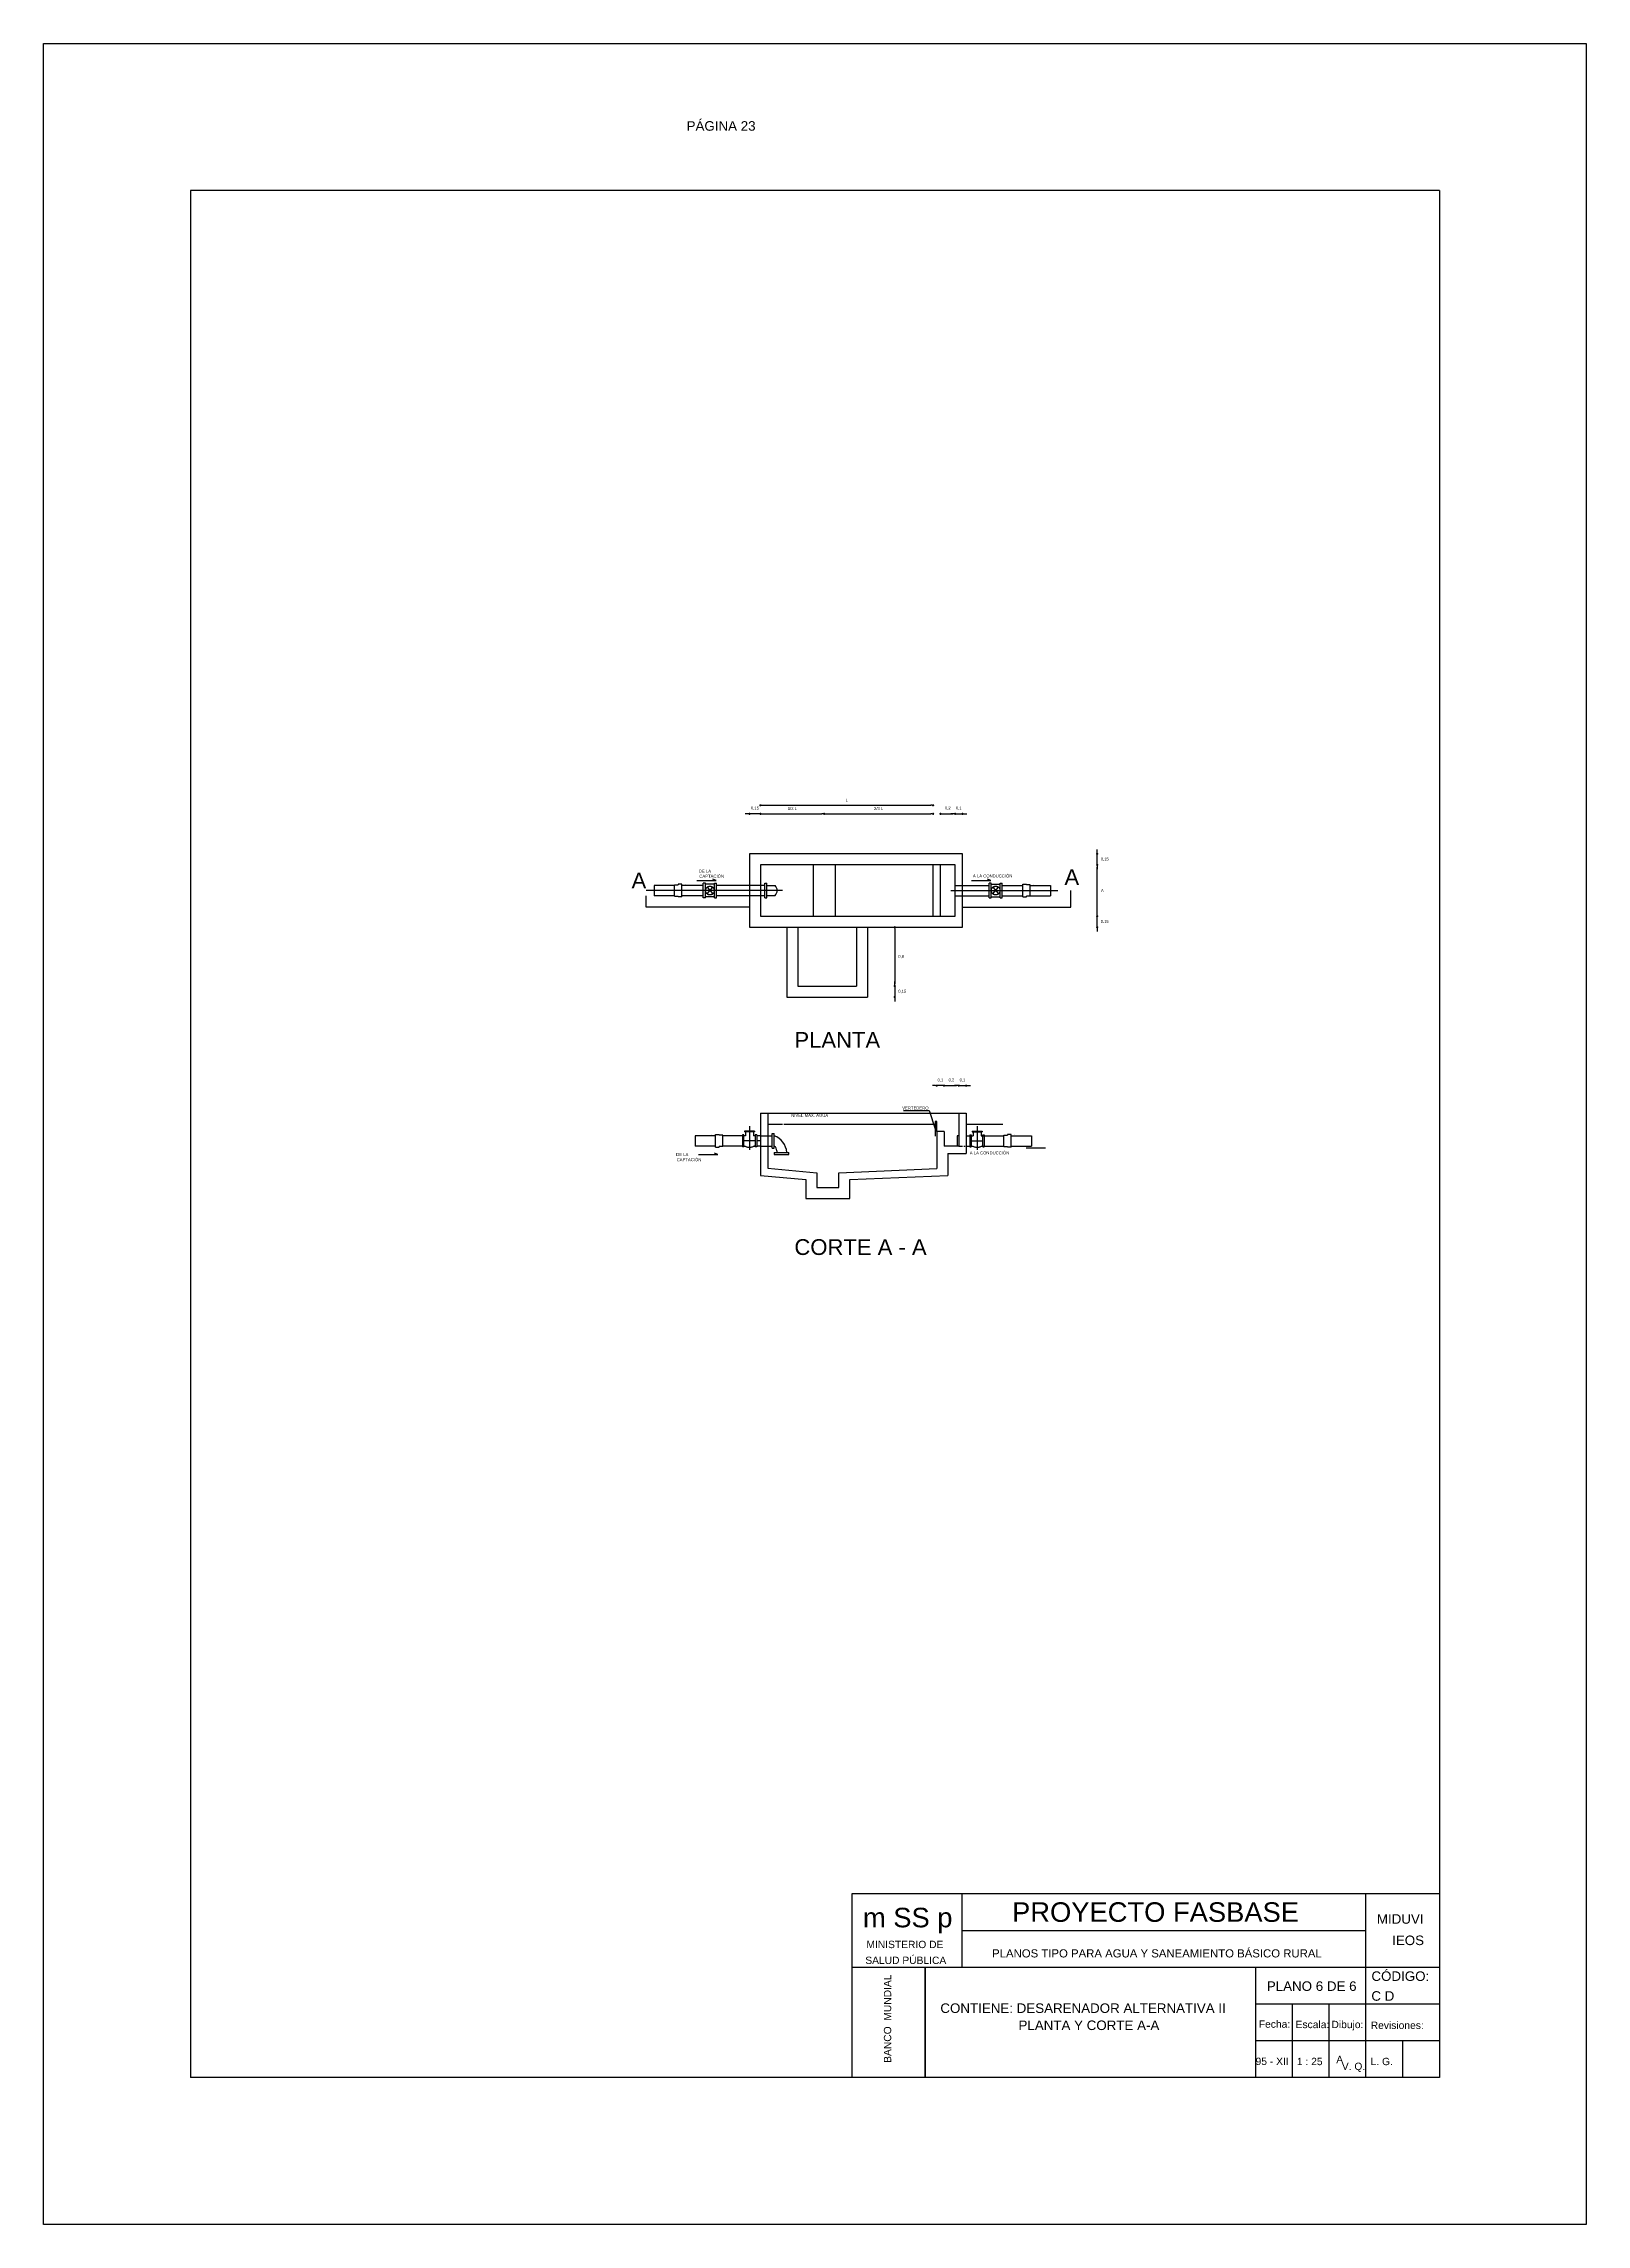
# Model space of a CAD drawing. Header units: metres. Extents: x 2029 to 4131, y 3282 to 4383.
# Drawn here: x 2538.73 to 2559.73, y 4353.27 to 4382.97 of the extents above; entities that cross this region are included whole.
import ezdxf
from ezdxf.enums import TextEntityAlignment as Align

# ---------------------------------------------------------------- set-up
doc = ezdxf.new("R2010")
doc.units = ezdxf.units.M
doc.linetypes.add('ACAD_ISO02W100', pattern=[15, 12, -3])
doc.layers.add('Cotas', color=7, linetype='Continuous')
doc.layers.add('Dibujo', color=7, linetype='Continuous')
doc.styles.add('Annotative', font='arial.ttf')
doc.styles.get("Standard").update_dxf_attribs({"font": 'arial.ttf'})
doc.dimstyles.new('Vero', dxfattribs={"dimtxt": 0.04, "dimasz": 0.03, "dimexe": 1.25, "dimexo": 0.625, "dimgap": 0.05, "dimtad": 2, "dimtih": 1, "dimtoh": 1, "dimtxsty": 'Standard', "dimblk": 'DOT', "dimcen": 0, "dimse1": 1, "dimse2": 1, "dimadec": 0, "dimazin": 0, "dimtfac": 1, "dimtix": 1, "dimtmove": 0, "dimatfit": 2, "dimfxl": 1, "dimarcsym": 2})

msp = doc.modelspace()

# ---------------------------------------------------------------- texts
at = {"layer": 'Dibujo', "linetype": 'ACAD_ISO02W100'}
for s, height, p in [('A', 0.215, (2546.733, 4371.46)), ('DE LA ', 0.0412, (2547.649, 4371.676)), ('CAPTACIÓN', 0.0412, (2547.656, 4371.606)), ('A LA CONDUCCIÓN', 0.04121, (2551.38, 4371.609)), ('A', 0.215, (2552.626, 4371.506)), ('PLANTA', 0.2148, (2548.95, 4369.289)), ('NIVEL MAX. AGUA', 0.04121, (2548.907, 4368.349)), ('VERTEDERO', 0.0412, (2550.418, 4368.449)), ('DE LA ', 0.0412, (2547.34, 4367.815)), ('CAPTACIÓN', 0.0412, (2547.347, 4367.745)), ('A LA CONDUCCIÓN', 0.04121, (2551.337, 4367.837)), ('CORTE A - A', 0.21478, (2548.95, 4366.468))]:
    msp.add_text(s, height=height, dxfattribs=at).set_placement(p)
at = {"layer": 'Dibujo', "color": 0, "linetype": 'ByBlock'}
for s, height, p in [('PROYECTO FASBASE', 0.26624, (2551.913, 4357.386)), ('m SS p', 0.2662, (2549.883, 4357.311)), ('PLANOS TIPO PARA AGUA Y SANEAMIENTO BÁSICO RURAL', 0.11076, (2551.641, 4356.901))]:
    msp.add_text(s, height=height, dxfattribs=at).set_placement(p)
at = {"layer": 'Dibujo', "color": 0, "linetype": 'ByBlock', "style": 'Annotative'}
for s, p in [('MIDUVI', (2556.879, 4357.36)), ('IEOS', (2557.087, 4357.069)), ('CÓDIGO:', (2556.805, 4356.581)), ('PLANO 6 DE 6', (2555.381, 4356.445)), ('C D', (2556.804, 4356.311)), ('CONTIENE: DESARENADOR ALTERNATIVA II', (2550.937, 4356.145))]:
    msp.add_text(s, height=0.13, dxfattribs=at).set_placement(p)
at = {"layer": 'Dibujo', "color": 0, "linetype": 'ByBlock'}
for s, p in [('MINISTERIO DE', (2550.454, 4357.028)), ('SALUD PÚBLICA', (2550.466, 4356.812)), ('Fecha:', (2555.485, 4355.943)), ('Escala:', (2556.002, 4355.938)), ('Dibujo:', (2556.478, 4355.938)), ('Revisiones:', (2557.156, 4355.927)), ('95 - XII', (2555.453, 4355.436)), ('1 : 25', (2555.965, 4355.434)), ('A', (2556.373, 4355.461)), ('L. G. ', (2556.965, 4355.434)), ('V. Q.', (2556.561, 4355.368))]:
    msp.add_text(s, height=0.1, dxfattribs=at).set_placement(p, align=Align.CENTER)
msp.add_text('BANCO  MUNDIAL', height=0.1, rotation=90, dxfattribs=at).set_placement((2550.268, 4356.067), align=Align.CENTER)
at = {"layer": 'Dibujo', "color": 0, "linetype": 'ByBlock', "char_height": 0.13, "attachment_point": 1}
for s, insert, width in [('PÁGINA 23', (2547.483, 4381.909), 2.90393), (' PLANTA Y CORTE A-A', (2551.95, 4356.042), 2.74501)]:
    msp.add_mtext(s, dxfattribs=dict(at, insert=insert, width=width))

# ---------------------------------------------------------------- blocks, each defined once
blk = doc.blocks.new('_Dot')
at = {"color": 0, "linetype": 'ByBlock', "lineweight": -2}
blk.add_line((-0.5, 0), (-1, 0), dxfattribs=at)
at = {"color": 0, "linetype": 'ByBlock', "const_width": 0.5}
blk.add_lwpolyline([(-0.25, 0, 1), (0.25, 0, 1)], format="xyb", close=True, dxfattribs=at)
blk = doc.blocks.new('*D183')
at = {"layer": 'Cotas', "color": 0, "linetype": 'ACAD_ISO02W100', "lineweight": -2, "transparency": 16777216}
for p, q in [((2548.308, 4372.476), (2548.278, 4372.476)), ((2548.488, 4372.476), (2548.338, 4372.476)), ((2548.518, 4372.476), (2548.548, 4372.476))]:
    blk.add_line(p, q, dxfattribs=at)
at = {"layer": 'Defpoints', "color": 0, "linetype": 'ACAD_ISO02W100', "transparency": 16777216}
for p in [(2548.338, 4372.476), (2548.338, 4371.931), (2548.488, 4371.781)]:
    blk.add_point(p, dxfattribs=at)
at = {"layer": 'Cotas', "color": 0, "linetype": 'ACAD_ISO02W100', "lineweight": -2, "transparency": 16777216, "xscale": 0.03, "yscale": 0.03, "zscale": 0.03}
blk.add_blockref('_Dot', (2548.338, 4372.476), dxfattribs=at)
at = {"layer": 'Cotas', "color": 0, "linetype": 'ACAD_ISO02W100', "lineweight": -2, "transparency": 16777216, "xscale": 0.03, "yscale": 0.03, "zscale": 0.03, "rotation": 180}
blk.add_blockref('_Dot', (2548.488, 4372.476), dxfattribs=at)
at = {"layer": 'Cotas', "color": 0, "linetype": 'ACAD_ISO02W100', "transparency": 16777216, "insert": (2548.413, 4372.551), "char_height": 0.04, "attachment_point": 5}
blk.add_mtext('0,15', dxfattribs=at)
blk = doc.blocks.new('*D184')
at = {"layer": 'Cotas', "color": 0, "lineweight": -2, "transparency": 16777216}
blk.add_line((2550.316, 4370.901), (2550.316, 4370.161), dxfattribs=at)
at = {"layer": 'Defpoints', "color": 0, "transparency": 16777216}
for p in [(2549.947, 4370.931), (2549.797, 4370.131), (2550.316, 4370.131)]:
    blk.add_point(p, dxfattribs=at)
at = {"layer": 'Cotas', "color": 0, "lineweight": -2, "transparency": 16777216, "xscale": 0.03, "yscale": 0.03, "zscale": 0.03}
for p, rotation in [((2550.316, 4370.931), 90), ((2550.316, 4370.131), 270)]:
    blk.add_blockref('_Dot', p, dxfattribs=dict(at, rotation=rotation))
at = {"layer": 'Cotas', "color": 0, "transparency": 16777216, "insert": (2550.402, 4370.531), "char_height": 0.04, "attachment_point": 5}
blk.add_mtext('0,8', dxfattribs=at)
blk = doc.blocks.new('*D185')
at = {"layer": 'Cotas', "color": 0, "lineweight": -2, "transparency": 16777216}
for p, q in [((2550.316, 4370.161), (2550.316, 4370.191)), ((2550.316, 4370.131), (2550.316, 4369.981)), ((2550.316, 4369.951), (2550.316, 4369.921))]:
    blk.add_line(p, q, dxfattribs=at)
at = {"layer": 'Defpoints', "color": 0, "transparency": 16777216}
for p in [(2549.797, 4370.131), (2549.797, 4369.981), (2550.316, 4369.981)]:
    blk.add_point(p, dxfattribs=at)
at = {"layer": 'Cotas', "color": 0, "lineweight": -2, "transparency": 16777216, "xscale": 0.03, "yscale": 0.03, "zscale": 0.03}
for p, rotation in [((2550.316, 4370.131), 270), ((2550.316, 4369.981), 90)]:
    blk.add_blockref('_Dot', p, dxfattribs=dict(at, rotation=rotation))
at = {"layer": 'Cotas', "color": 0, "transparency": 16777216, "insert": (2550.418, 4370.056), "char_height": 0.04, "attachment_point": 5}
blk.add_mtext('0,15', dxfattribs=at)
blk = doc.blocks.new('*D186')
at = {"layer": 'Cotas', "color": 0, "lineweight": -2, "transparency": 16777216}
blk.add_line((2548.518, 4372.476), (2549.325, 4372.476), dxfattribs=at)
at = {"layer": 'Defpoints', "color": 0, "transparency": 16777216}
for p in [(2549.355, 4372.476), (2548.488, 4371.781), (2549.355, 4371.781)]:
    blk.add_point(p, dxfattribs=at)
at = {"layer": 'Cotas', "color": 0, "lineweight": -2, "transparency": 16777216, "xscale": 0.03, "yscale": 0.03, "zscale": 0.03, "rotation": 180}
blk.add_blockref('_Dot', (2548.488, 4372.476), dxfattribs=at)
at = {"layer": 'Cotas', "color": 0, "lineweight": -2, "transparency": 16777216, "xscale": 0.03, "yscale": 0.03, "zscale": 0.03}
blk.add_blockref('_Dot', (2549.355, 4372.476), dxfattribs=at)
at = {"layer": 'Cotas', "color": 0, "transparency": 16777216, "insert": (2548.922, 4372.547), "char_height": 0.04, "attachment_point": 5}
blk.add_mtext('1/3 L', dxfattribs=at)
blk = doc.blocks.new('*D187')
at = {"layer": 'Cotas', "color": 0, "lineweight": -2, "transparency": 16777216}
blk.add_line((2549.385, 4372.476), (2550.808, 4372.476), dxfattribs=at)
at = {"layer": 'Defpoints', "color": 0, "transparency": 16777216}
for p in [(2550.838, 4372.476), (2549.355, 4371.771), (2550.838, 4371.781)]:
    blk.add_point(p, dxfattribs=at)
at = {"layer": 'Cotas', "color": 0, "lineweight": -2, "transparency": 16777216, "xscale": 0.03, "yscale": 0.03, "zscale": 0.03, "rotation": 180}
blk.add_blockref('_Dot', (2549.355, 4372.476), dxfattribs=at)
at = {"layer": 'Cotas', "color": 0, "lineweight": -2, "transparency": 16777216, "xscale": 0.03, "yscale": 0.03, "zscale": 0.03}
blk.add_blockref('_Dot', (2550.838, 4372.476), dxfattribs=at)
at = {"layer": 'Cotas', "color": 0, "transparency": 16777216, "insert": (2550.097, 4372.547), "char_height": 0.04, "attachment_point": 5}
blk.add_mtext('2/3 L', dxfattribs=at)
blk = doc.blocks.new('*D188')
at = {"layer": 'Cotas', "color": 0, "lineweight": -2, "transparency": 16777216}
blk.add_line((2550.968, 4372.476), (2551.108, 4372.476), dxfattribs=at)
at = {"layer": 'Defpoints', "color": 0, "transparency": 16777216}
for p in [(2551.138, 4372.476), (2550.938, 4371.781), (2551.138, 4371.781)]:
    blk.add_point(p, dxfattribs=at)
at = {"layer": 'Cotas', "color": 0, "lineweight": -2, "transparency": 16777216, "xscale": 0.03, "yscale": 0.03, "zscale": 0.03, "rotation": 180}
blk.add_blockref('_Dot', (2550.938, 4372.476), dxfattribs=at)
at = {"layer": 'Cotas', "color": 0, "lineweight": -2, "transparency": 16777216, "xscale": 0.03, "yscale": 0.03, "zscale": 0.03}
blk.add_blockref('_Dot', (2551.138, 4372.476), dxfattribs=at)
at = {"layer": 'Cotas', "color": 0, "transparency": 16777216, "insert": (2551.038, 4372.551), "char_height": 0.04, "attachment_point": 5}
blk.add_mtext('0,2', dxfattribs=at)
blk = doc.blocks.new('*D189')
at = {"layer": 'Cotas', "color": 0, "lineweight": -2, "transparency": 16777216}
for p, q in [((2551.108, 4372.476), (2551.078, 4372.476)), ((2551.138, 4372.476), (2551.238, 4372.476)), ((2551.268, 4372.476), (2551.298, 4372.476))]:
    blk.add_line(p, q, dxfattribs=at)
at = {"layer": 'Defpoints', "color": 0, "transparency": 16777216}
for p in [(2551.238, 4372.476), (2551.138, 4371.781), (2551.238, 4371.781)]:
    blk.add_point(p, dxfattribs=at)
at = {"layer": 'Cotas', "color": 0, "lineweight": -2, "transparency": 16777216, "xscale": 0.03, "yscale": 0.03, "zscale": 0.03}
blk.add_blockref('_Dot', (2551.138, 4372.476), dxfattribs=at)
at = {"layer": 'Cotas', "color": 0, "lineweight": -2, "transparency": 16777216, "xscale": 0.03, "yscale": 0.03, "zscale": 0.03, "rotation": 180}
blk.add_blockref('_Dot', (2551.238, 4372.476), dxfattribs=at)
at = {"layer": 'Cotas', "color": 0, "transparency": 16777216, "insert": (2551.188, 4372.551), "char_height": 0.04, "attachment_point": 5}
blk.add_mtext('0,1', dxfattribs=at)
blk = doc.blocks.new('*D190')
at = {"layer": 'Cotas', "color": 0, "lineweight": -2, "transparency": 16777216}
blk.add_line((2548.518, 4372.592), (2550.808, 4372.592), dxfattribs=at)
at = {"layer": 'Defpoints', "color": 0, "transparency": 16777216}
for p in [(2550.838, 4372.592), (2548.488, 4371.781), (2550.838, 4371.781)]:
    blk.add_point(p, dxfattribs=at)
at = {"layer": 'Cotas', "color": 0, "lineweight": -2, "transparency": 16777216, "xscale": 0.03, "yscale": 0.03, "zscale": 0.03, "rotation": 180}
blk.add_blockref('_Dot', (2548.488, 4372.592), dxfattribs=at)
at = {"layer": 'Cotas', "color": 0, "lineweight": -2, "transparency": 16777216, "xscale": 0.03, "yscale": 0.03, "zscale": 0.03}
blk.add_blockref('_Dot', (2550.838, 4372.592), dxfattribs=at)
at = {"layer": 'Cotas', "color": 0, "transparency": 16777216, "insert": (2549.663, 4372.662), "char_height": 0.04, "attachment_point": 5}
blk.add_mtext('L', dxfattribs=at)
blk = doc.blocks.new('*D191')
at = {"layer": 'Cotas', "color": 0, "lineweight": -2, "transparency": 16777216}
for p, q in [((2553.072, 4371.961), (2553.072, 4371.991)), ((2553.072, 4371.781), (2553.072, 4371.931)), ((2553.072, 4371.751), (2553.072, 4371.721))]:
    blk.add_line(p, q, dxfattribs=at)
at = {"layer": 'Defpoints', "color": 0, "transparency": 16777216}
for p in [(2551.138, 4371.931), (2553.072, 4371.931), (2551.138, 4371.781)]:
    blk.add_point(p, dxfattribs=at)
at = {"layer": 'Cotas', "color": 0, "lineweight": -2, "transparency": 16777216, "xscale": 0.03, "yscale": 0.03, "zscale": 0.03}
for p, rotation in [((2553.072, 4371.931), 270), ((2553.072, 4371.781), 90)]:
    blk.add_blockref('_Dot', p, dxfattribs=dict(at, rotation=rotation))
at = {"layer": 'Cotas', "color": 0, "transparency": 16777216, "insert": (2553.175, 4371.856), "char_height": 0.04, "attachment_point": 5}
blk.add_mtext('0,15', dxfattribs=at)
blk = doc.blocks.new('*D192')
at = {"layer": 'Cotas', "color": 0, "lineweight": -2, "transparency": 16777216}
blk.add_line((2553.072, 4371.111), (2553.072, 4371.751), dxfattribs=at)
at = {"layer": 'Defpoints', "color": 0, "transparency": 16777216}
for p in [(2551.138, 4371.781), (2553.072, 4371.781), (2551.138, 4371.081)]:
    blk.add_point(p, dxfattribs=at)
at = {"layer": 'Cotas', "color": 0, "lineweight": -2, "transparency": 16777216, "xscale": 0.03, "yscale": 0.03, "zscale": 0.03}
for p, rotation in [((2553.072, 4371.781), 90), ((2553.072, 4371.081), 270)]:
    blk.add_blockref('_Dot', p, dxfattribs=dict(at, rotation=rotation))
at = {"layer": 'Cotas', "color": 0, "transparency": 16777216, "insert": (2553.141, 4371.431), "char_height": 0.04, "attachment_point": 5}
blk.add_mtext('A', dxfattribs=at)
blk = doc.blocks.new('*D193')
at = {"layer": 'Cotas', "color": 0, "lineweight": -2, "transparency": 16777216}
for p, q in [((2553.072, 4371.111), (2553.072, 4371.141)), ((2553.072, 4370.931), (2553.072, 4371.081)), ((2553.072, 4370.901), (2553.072, 4370.871))]:
    blk.add_line(p, q, dxfattribs=at)
at = {"layer": 'Defpoints', "color": 0, "transparency": 16777216}
for p in [(2551.238, 4371.081), (2553.072, 4371.081), (2551.238, 4370.931)]:
    blk.add_point(p, dxfattribs=at)
at = {"layer": 'Cotas', "color": 0, "lineweight": -2, "transparency": 16777216, "xscale": 0.03, "yscale": 0.03, "zscale": 0.03}
for p, rotation in [((2553.072, 4371.081), 270), ((2553.072, 4370.931), 90)]:
    blk.add_blockref('_Dot', p, dxfattribs=dict(at, rotation=rotation))
at = {"layer": 'Cotas', "color": 0, "transparency": 16777216, "insert": (2553.175, 4371.006), "char_height": 0.04, "attachment_point": 5}
blk.add_mtext('0,15', dxfattribs=at)
blk = doc.blocks.new('*D194')
at = {"layer": 'Defpoints', "color": 0, "transparency": 16777216}
for p in [(2551.288, 4368.774), (2551.188, 4368.401), (2551.288, 4368.401)]:
    blk.add_point(p, dxfattribs=at)
at = {"layer": 'Dibujo', "color": 0, "lineweight": -2, "transparency": 16777216}
for p, q in [((2551.158, 4368.774), (2551.128, 4368.774)), ((2551.188, 4368.774), (2551.288, 4368.774)), ((2551.318, 4368.774), (2551.348, 4368.774))]:
    blk.add_line(p, q, dxfattribs=at)
at = {"layer": 'Dibujo', "color": 0, "lineweight": -2, "transparency": 16777216, "xscale": 0.03, "yscale": 0.03, "zscale": 0.03}
blk.add_blockref('_Dot', (2551.188, 4368.774), dxfattribs=at)
at = {"layer": 'Dibujo', "color": 0, "lineweight": -2, "transparency": 16777216, "xscale": 0.03, "yscale": 0.03, "zscale": 0.03, "rotation": 180}
blk.add_blockref('_Dot', (2551.288, 4368.774), dxfattribs=at)
at = {"layer": 'Dibujo', "color": 0, "transparency": 16777216, "insert": (2551.238, 4368.848), "char_height": 0.04, "attachment_point": 5}
blk.add_mtext('0,1', dxfattribs=at)
blk = doc.blocks.new('*D195')
at = {"layer": 'Defpoints', "color": 0, "transparency": 16777216}
for p in [(2551.188, 4368.774), (2550.988, 4367.951), (2551.188, 4367.951)]:
    blk.add_point(p, dxfattribs=at)
at = {"layer": 'Dibujo', "color": 0, "lineweight": -2, "transparency": 16777216}
blk.add_line((2551.018, 4368.774), (2551.158, 4368.774), dxfattribs=at)
at = {"layer": 'Dibujo', "color": 0, "lineweight": -2, "transparency": 16777216, "xscale": 0.03, "yscale": 0.03, "zscale": 0.03, "rotation": 180}
blk.add_blockref('_Dot', (2550.988, 4368.774), dxfattribs=at)
at = {"layer": 'Dibujo', "color": 0, "lineweight": -2, "transparency": 16777216, "xscale": 0.03, "yscale": 0.03, "zscale": 0.03}
blk.add_blockref('_Dot', (2551.188, 4368.774), dxfattribs=at)
at = {"layer": 'Dibujo', "color": 0, "transparency": 16777216, "insert": (2551.088, 4368.848), "char_height": 0.04, "attachment_point": 5}
blk.add_mtext('0,2', dxfattribs=at)
blk = doc.blocks.new('*D196')
at = {"layer": 'Defpoints', "color": 0, "transparency": 16777216}
for p in [(2550.888, 4368.774), (2550.888, 4368.151), (2550.988, 4368.151)]:
    blk.add_point(p, dxfattribs=at)
at = {"layer": 'Dibujo', "color": 0, "lineweight": -2, "transparency": 16777216}
for p, q in [((2550.858, 4368.774), (2550.828, 4368.774)), ((2550.988, 4368.774), (2550.888, 4368.774)), ((2551.018, 4368.774), (2551.048, 4368.774))]:
    blk.add_line(p, q, dxfattribs=at)
at = {"layer": 'Dibujo', "color": 0, "lineweight": -2, "transparency": 16777216, "xscale": 0.03, "yscale": 0.03, "zscale": 0.03}
blk.add_blockref('_Dot', (2550.888, 4368.774), dxfattribs=at)
at = {"layer": 'Dibujo', "color": 0, "lineweight": -2, "transparency": 16777216, "xscale": 0.03, "yscale": 0.03, "zscale": 0.03, "rotation": 180}
blk.add_blockref('_Dot', (2550.988, 4368.774), dxfattribs=at)
at = {"layer": 'Dibujo', "color": 0, "transparency": 16777216, "insert": (2550.938, 4368.848), "char_height": 0.04, "attachment_point": 5}
blk.add_mtext('0,1', dxfattribs=at)

# ---------------------------------------------------------------- dimensions: what is measured, and where the dimension line sits
at = {"layer": 'Cotas', "linetype": 'ACAD_ISO02W100'}
dim = msp.add_linear_dim(base=(2548.338, 4372.476), p1=(2548.488, 4371.781), p2=(2548.338, 4371.931), dimstyle='Vero', dxfattribs=at)
dim.commit()
dim.dimension.update_dxf_attribs({"geometry": '*D183', "text_midpoint": (2548.413, 4372.551)})
at = {"layer": 'Cotas'}
for base, p1, p2, text, picture, middle in [((2550.838, 4372.592), (2548.488, 4371.781), (2550.838, 4371.781), 'L', '*D190', (2549.663, 4372.662)), ((2549.355, 4372.476), (2548.488, 4371.781), (2549.355, 4371.781), '1/3 L', '*D186', (2548.922, 4372.547)), ((2550.838, 4372.476), (2549.355, 4371.771), (2550.838, 4371.781), '2/3 L', '*D187', (2550.097, 4372.547))]:
    dim = msp.add_linear_dim(base=base, p1=p1, p2=p2, text=text, dimstyle='Vero', dxfattribs=at)
    dim.commit()
    dim.dimension.update_dxf_attribs({"geometry": picture, "text_midpoint": middle})
for base, p1, p2, picture, middle in [((2551.138, 4372.476), (2550.938, 4371.781), (2551.138, 4371.781), '*D188', (2551.038, 4372.551)), ((2551.238, 4372.476), (2551.138, 4371.781), (2551.238, 4371.781), '*D189', (2551.188, 4372.551))]:
    dim = msp.add_linear_dim(base=base, p1=p1, p2=p2, dimstyle='Vero', dxfattribs=at)
    dim.commit()
    dim.dimension.update_dxf_attribs({"geometry": picture, "text_midpoint": middle})
for base, p1, p2, picture, middle in [((2553.072, 4371.931), (2551.138, 4371.781), (2551.138, 4371.931), '*D191', (2553.175, 4371.856)), ((2553.072, 4371.081), (2551.238, 4370.931), (2551.238, 4371.081), '*D193', (2553.175, 4371.006)), ((2550.316, 4370.131), (2549.947, 4370.931), (2549.797, 4370.131), '*D184', (2550.402, 4370.531)), ((2550.316, 4369.981), (2549.797, 4370.131), (2549.797, 4369.981), '*D185', (2550.418, 4370.056))]:
    dim = msp.add_linear_dim(base=base, p1=p1, p2=p2, angle=90, dimstyle='Vero', dxfattribs=at)
    dim.commit()
    dim.dimension.update_dxf_attribs({"geometry": picture, "text_midpoint": middle})
dim = msp.add_linear_dim(base=(2553.072, 4371.781), p1=(2551.138, 4371.081), p2=(2551.138, 4371.781), angle=90, text='A', dimstyle='Vero', dxfattribs=at)
dim.commit()
dim.dimension.update_dxf_attribs({"geometry": '*D192', "text_midpoint": (2553.141, 4371.431)})
at = {"layer": 'Dibujo'}
for base, p1, p2, picture, middle in [((2550.888, 4368.774), (2550.988, 4368.151), (2550.888, 4368.151), '*D196', (2550.938, 4368.848)), ((2551.188, 4368.774), (2550.988, 4367.951), (2551.188, 4367.951), '*D195', (2551.088, 4368.848)), ((2551.288, 4368.774), (2551.188, 4368.401), (2551.288, 4368.401), '*D194', (2551.238, 4368.848))]:
    dim = msp.add_linear_dim(base=base, p1=p1, p2=p2, dimstyle='Vero', dxfattribs=at)
    dim.commit()
    dim.dimension.update_dxf_attribs({"geometry": picture, "text_midpoint": middle})

# ---------------------------------------------------------------- linework, layer by layer
at = {"layer": 'Cotas'}
for p, q in [((2550.433, 4368.436), (2550.783, 4368.436)), ((2550.783, 4368.436), (2550.868, 4368.187))]:
    msp.add_line(p, q, dxfattribs=at)
at = {"layer": 'Dibujo', "color": 0, "linetype": 'ByBlock'}
for p, q in [((2538.73, 4382.965), (2559.73, 4382.965)), ((2538.73, 4353.265), (2538.73, 4382.965)), ((2538.73, 4382.965), (2541.73, 4382.965)), ((2538.73, 4382.965), (2541.23, 4382.965)), ((2559.73, 4382.965), (2559.73, 4353.265)), ((2540.73, 4380.965), (2540.73, 4355.265)), ((2557.73, 4380.965), (2540.73, 4380.965)), ((2557.73, 4380.965), (2557.73, 4355.265)), ((2549.73, 4357.765), (2549.73, 4355.265)), ((2557.73, 4357.765), (2549.73, 4357.765)), ((2551.23, 4357.765), (2551.23, 4356.765)), ((2556.73, 4355.265), (2556.73, 4357.765)), ((2556.73, 4357.265), (2551.23, 4357.265)), ((2557.73, 4356.765), (2549.73, 4356.765)), ((2550.73, 4356.765), (2550.73, 4355.265)), ((2550.73, 4355.265), (2550.73, 4356.765)), ((2555.23, 4355.265), (2555.23, 4356.765)), ((2557.73, 4356.265), (2555.23, 4356.265)), ((2555.73, 4355.265), (2555.73, 4356.265)), ((2556.23, 4355.265), (2556.23, 4356.265)), ((2557.73, 4355.765), (2555.23, 4355.765)), ((2557.23, 4355.265), (2557.23, 4355.765)), ((2557.73, 4355.265), (2540.73, 4355.265)), ((2559.73, 4353.265), (2538.73, 4353.265))]:
    msp.add_line(p, q, dxfattribs=at)
at = {"layer": 'Dibujo', "linetype": 'ACAD_ISO02W100'}
for p, q in [((2551.238, 4371.931), (2548.338, 4371.931)), ((2548.338, 4371.931), (2548.338, 4370.931)), ((2551.238, 4370.931), (2551.238, 4371.931)), ((2547.62, 4371.566), (2547.884, 4371.566)), ((2547.884, 4371.566), (2547.838, 4371.587)), ((2551.138, 4371.781), (2548.488, 4371.781)), ((2548.488, 4371.781), (2548.488, 4371.081)), ((2549.205, 4371.781), (2549.205, 4371.081)), ((2549.505, 4371.781), (2549.505, 4371.081)), ((2550.838, 4371.081), (2550.838, 4371.781)), ((2550.938, 4371.081), (2550.938, 4371.781)), ((2551.138, 4371.081), (2551.138, 4371.781)), ((2551.36, 4371.566), (2551.623, 4371.566)), ((2551.623, 4371.566), (2551.577, 4371.587)), ((2548.786, 4371.431), (2546.934, 4371.431)), ((2547.318, 4371.501), (2547.04, 4371.501)), ((2547.04, 4371.501), (2547.04, 4371.361)), ((2547.318, 4371.361), (2547.04, 4371.361)), ((2547.318, 4371.354), (2547.318, 4371.508)), ((2547.318, 4371.354), (2547.318, 4371.508)), ((2547.318, 4371.508), (2547.368, 4371.508)), ((2547.318, 4371.354), (2547.368, 4371.354)), ((2547.418, 4371.518), (2547.368, 4371.518)), ((2547.368, 4371.518), (2547.368, 4371.508)), ((2547.368, 4371.345), (2547.368, 4371.354)), ((2547.418, 4371.345), (2547.368, 4371.345)), ((2547.418, 4371.345), (2547.418, 4371.518)), ((2547.71, 4371.501), (2547.418, 4371.501)), ((2547.71, 4371.361), (2547.418, 4371.361)), ((2547.468, 4371.518), (2547.468, 4371.518)), ((2547.71, 4371.331), (2547.71, 4371.531)), ((2547.74, 4371.531), (2547.71, 4371.531)), ((2547.74, 4371.331), (2547.71, 4371.331)), ((2547.74, 4371.331), (2547.74, 4371.531)), ((2547.861, 4371.518), (2547.74, 4371.518)), ((2547.861, 4371.345), (2547.74, 4371.345)), ((2547.761, 4371.386), (2547.839, 4371.477)), ((2547.761, 4371.477), (2547.839, 4371.386)), ((2547.861, 4371.331), (2547.861, 4371.531)), ((2547.861, 4371.531), (2547.891, 4371.531)), ((2547.861, 4371.531), (2547.891, 4371.531)), ((2547.861, 4371.331), (2547.891, 4371.331)), ((2547.891, 4371.331), (2547.891, 4371.531)), ((2548.546, 4371.501), (2547.891, 4371.501)), ((2548.546, 4371.361), (2547.891, 4371.361)), ((2548.546, 4371.331), (2548.546, 4371.531)), ((2548.546, 4371.531), (2548.576, 4371.531)), ((2548.546, 4371.531), (2548.576, 4371.531)), ((2548.546, 4371.331), (2548.576, 4371.331)), ((2548.576, 4371.331), (2548.576, 4371.531)), ((2551.078, 4371.431), (2552.534, 4371.431)), ((2551.138, 4371.501), (2551.6, 4371.501)), ((2551.138, 4371.361), (2551.6, 4371.361)), ((2551.6, 4371.331), (2551.6, 4371.531)), ((2551.63, 4371.531), (2551.6, 4371.531)), ((2551.63, 4371.531), (2551.6, 4371.531)), ((2551.6, 4371.331), (2551.63, 4371.331)), ((2551.63, 4371.331), (2551.63, 4371.531)), ((2551.63, 4371.518), (2551.75, 4371.518)), ((2551.63, 4371.345), (2551.75, 4371.345)), ((2551.651, 4371.386), (2551.729, 4371.477)), ((2551.651, 4371.477), (2551.729, 4371.386)), ((2551.75, 4371.531), (2551.78, 4371.531)), ((2551.75, 4371.531), (2551.78, 4371.531)), ((2551.75, 4371.331), (2551.75, 4371.531)), ((2551.75, 4371.331), (2551.78, 4371.331)), ((2551.78, 4371.331), (2551.78, 4371.531)), ((2551.78, 4371.501), (2552.058, 4371.501)), ((2551.78, 4371.361), (2552.058, 4371.361)), ((2552.058, 4371.345), (2552.058, 4371.518)), ((2552.058, 4371.345), (2552.058, 4371.518)), ((2552.058, 4371.518), (2552.108, 4371.518)), ((2552.058, 4371.345), (2552.108, 4371.345)), ((2552.108, 4371.518), (2552.108, 4371.508)), ((2552.158, 4371.508), (2552.108, 4371.508)), ((2552.158, 4371.354), (2552.108, 4371.354)), ((2552.108, 4371.345), (2552.108, 4371.354)), ((2552.158, 4371.354), (2552.158, 4371.508)), ((2552.158, 4371.501), (2552.437, 4371.501)), ((2552.158, 4371.361), (2552.437, 4371.361)), ((2552.208, 4371.518), (2552.208, 4371.518)), ((2552.437, 4371.501), (2552.437, 4371.361)), ((2548.338, 4370.931), (2551.238, 4370.931)), ((2548.847, 4370.931), (2548.847, 4369.981)), ((2548.997, 4370.931), (2548.997, 4370.131)), ((2549.797, 4370.931), (2549.797, 4370.131)), ((2549.947, 4370.931), (2549.947, 4369.981)), ((2548.997, 4370.131), (2549.797, 4370.131)), ((2548.847, 4369.981), (2549.947, 4369.981)), ((2547.877, 4368.091), (2547.598, 4368.091)), ((2547.598, 4368.091), (2547.598, 4367.951)), ((2547.827, 4368.108), (2547.827, 4368.108)), ((2547.877, 4367.935), (2547.877, 4368.108)), ((2547.877, 4367.935), (2547.877, 4368.108)), ((2547.877, 4368.108), (2547.927, 4368.108)), ((2547.977, 4368.098), (2547.927, 4368.098)), ((2547.977, 4367.944), (2547.977, 4368.098)), ((2547.977, 4367.944), (2547.977, 4368.098)), ((2548.262, 4368.091), (2547.977, 4368.091)), ((2548.242, 4368.104), (2548.242, 4367.939)), ((2548.262, 4367.939), (2548.262, 4368.104)), ((2548.283, 4368.091), (2548.262, 4368.091)), ((2548.406, 4368.153), (2548.271, 4368.153)), ((2548.271, 4368.153), (2548.271, 4368.145)), ((2548.406, 4368.145), (2548.271, 4368.145)), ((2548.283, 4368.145), (2548.283, 4368.091)), ((2548.338, 4368.224), (2548.338, 4367.898)), ((2548.393, 4368.145), (2548.393, 4368.091)), ((2548.418, 4368.091), (2548.393, 4368.091)), ((2548.418, 4368.091), (2548.403, 4368.091)), ((2548.406, 4368.153), (2548.406, 4368.145)), ((2548.418, 4368.104), (2548.418, 4367.951)), ((2548.438, 4368.104), (2548.438, 4367.939)), ((2548.488, 4368.091), (2548.438, 4368.091)), ((2548.646, 4367.921), (2548.646, 4368.121)), ((2548.646, 4368.121), (2548.676, 4368.121)), ((2548.646, 4368.121), (2548.676, 4368.121)), ((2548.676, 4367.921), (2548.676, 4368.121)), ((2551.288, 4368.091), (2551.338, 4368.091)), ((2551.338, 4368.104), (2551.338, 4367.939)), ((2551.358, 4368.104), (2551.358, 4367.939)), ((2551.358, 4368.091), (2551.373, 4368.091)), ((2551.358, 4368.091), (2551.383, 4368.091)), ((2551.371, 4368.153), (2551.506, 4368.153)), ((2551.371, 4368.153), (2551.371, 4368.145)), ((2551.371, 4368.145), (2551.506, 4368.145)), ((2551.383, 4368.145), (2551.383, 4368.091)), ((2551.438, 4368.224), (2551.438, 4367.898)), ((2551.493, 4368.145), (2551.493, 4368.091)), ((2551.493, 4368.091), (2551.515, 4368.091)), ((2551.506, 4368.153), (2551.506, 4368.145)), ((2551.515, 4367.939), (2551.515, 4368.104)), ((2551.515, 4368.091), (2551.8, 4368.091)), ((2551.535, 4368.104), (2551.535, 4367.939)), ((2551.8, 4367.944), (2551.8, 4368.098)), ((2551.8, 4367.944), (2551.8, 4368.098)), ((2551.8, 4368.098), (2551.85, 4368.098)), ((2551.9, 4368.108), (2551.85, 4368.108)), ((2551.9, 4367.935), (2551.9, 4368.108)), ((2551.9, 4367.935), (2551.9, 4368.108)), ((2551.9, 4368.091), (2552.179, 4368.091)), ((2551.95, 4368.108), (2551.95, 4368.108)), ((2552.179, 4368.091), (2552.179, 4367.951)), ((2547.877, 4367.951), (2547.598, 4367.951)), ((2547.644, 4367.834), (2547.907, 4367.834)), ((2547.907, 4367.834), (2547.861, 4367.855)), ((2547.877, 4367.935), (2547.927, 4367.935)), ((2547.977, 4367.944), (2547.927, 4367.944)), ((2547.927, 4367.935), (2547.927, 4367.944)), ((2548.262, 4367.951), (2547.977, 4367.951)), ((2548.262, 4367.939), (2548.242, 4367.939)), ((2548.418, 4367.939), (2548.418, 4367.951)), ((2548.438, 4367.939), (2548.418, 4367.939)), ((2548.646, 4367.921), (2548.676, 4367.921)), ((2551.188, 4367.951), (2551.238, 4367.951)), ((2551.258, 4367.951), (2551.273, 4367.951)), ((2551.338, 4367.939), (2551.358, 4367.939)), ((2551.515, 4367.951), (2551.8, 4367.951)), ((2551.515, 4367.939), (2551.535, 4367.939)), ((2551.8, 4367.944), (2551.85, 4367.944)), ((2551.85, 4367.935), (2551.85, 4367.944)), ((2551.9, 4367.935), (2551.85, 4367.935)), ((2551.9, 4367.951), (2552.179, 4367.951)), ((2552.104, 4367.927), (2552.368, 4367.927))]:
    msp.add_line(p, q, dxfattribs=at)
at = {"layer": 'Dibujo'}
for p, q in [((2546.934, 4371.203), (2546.934, 4371.361)), ((2548.576, 4371.501), (2548.686, 4371.501)), ((2548.686, 4371.361), (2548.576, 4371.361)), ((2552.711, 4371.203), (2552.711, 4371.431)), ((2548.338, 4371.203), (2546.934, 4371.203)), ((2548.488, 4371.081), (2551.138, 4371.081)), ((2551.238, 4371.203), (2552.711, 4371.203)), ((2548.488, 4368.401), (2551.288, 4368.401)), ((2548.488, 4368.401), (2548.488, 4367.551)), ((2548.588, 4368.401), (2548.588, 4367.651)), ((2550.888, 4368.287), (2550.868, 4368.287)), ((2550.868, 4368.287), (2550.868, 4368.087)), ((2550.888, 4368.151), (2550.888, 4368.287)), ((2551.188, 4368.401), (2551.188, 4367.951)), ((2551.288, 4368.401), (2551.288, 4367.851)), ((2548.262, 4368.104), (2548.242, 4368.104)), ((2548.418, 4368.022), (2548.262, 4368.022)), ((2548.438, 4368.104), (2548.418, 4368.104)), ((2548.488, 4368.022), (2548.438, 4368.022)), ((2548.488, 4368.091), (2548.646, 4368.091)), ((2548.588, 4368.251), (2548.788, 4368.251)), ((2548.808, 4368.251), (2550.868, 4368.251)), ((2550.888, 4368.151), (2550.888, 4367.645)), ((2550.988, 4368.151), (2550.888, 4368.151)), ((2550.988, 4368.151), (2550.988, 4367.951)), ((2551.188, 4368.091), (2551.167, 4368.091)), ((2551.167, 4368.091), (2551.167, 4367.951)), ((2551.288, 4368.251), (2551.786, 4368.251)), ((2551.338, 4368.104), (2551.358, 4368.104)), ((2551.358, 4368.022), (2551.515, 4368.022)), ((2551.515, 4368.104), (2551.535, 4368.104)), ((2551.85, 4368.108), (2551.85, 4368.098)), ((2548.273, 4367.951), (2548.262, 4367.951)), ((2548.418, 4367.951), (2548.403, 4367.951)), ((2548.488, 4367.951), (2548.438, 4367.951)), ((2548.488, 4367.951), (2548.646, 4367.951)), ((2548.676, 4367.864), (2548.876, 4367.864)), ((2548.676, 4367.864), (2548.676, 4367.834)), ((2548.676, 4367.834), (2548.876, 4367.834)), ((2548.71, 4367.892), (2548.71, 4367.864)), ((2548.876, 4367.834), (2548.876, 4367.864)), ((2551.188, 4367.951), (2550.988, 4367.951)), ((2551.038, 4367.851), (2551.038, 4367.551)), ((2551.038, 4367.851), (2551.288, 4367.851)), ((2551.288, 4367.951), (2551.338, 4367.951)), ((2551.358, 4367.951), (2551.373, 4367.951)), ((2551.503, 4367.951), (2551.515, 4367.951)), ((2548.488, 4367.551), (2549.105, 4367.497)), ((2548.588, 4367.651), (2549.255, 4367.585)), ((2549.105, 4367.497), (2549.105, 4367.235)), ((2549.255, 4367.585), (2549.255, 4367.385)), ((2549.555, 4367.585), (2550.888, 4367.645)), ((2549.555, 4367.385), (2549.555, 4367.585)), ((2549.705, 4367.497), (2551.038, 4367.551)), ((2549.705, 4367.235), (2549.705, 4367.497)), ((2549.105, 4367.235), (2549.705, 4367.235)), ((2549.255, 4367.385), (2549.555, 4367.385))]:
    msp.add_line(p, q, dxfattribs=at)
at = {"layer": 'Dibujo', "linetype": 'ACAD_ISO02W100'}
for centre in [(2547.8, 4371.431), (2551.69, 4371.431)]:
    msp.add_circle(centre, 0.0599, dxfattribs=at)
at = {"layer": 'Dibujo'}
for centre, radius, start, end in [((2548.622, 4371.432), 0.0943, 312.7182, 47.2818), ((2548.582, 4367.844), 0.265, 4.4439, 69.2297), ((2548.635, 4367.889), 0.0747, 357.433, 57.0197)]:
    msp.add_arc(centre, radius, start, end, dxfattribs=at)
at = {"layer": 'Dibujo', "linetype": 'ACAD_ISO02W100'}
for centre in [(2548.338, 4368.072), (2551.438, 4368.072)]:
    msp.add_arc(centre, 0.137, 241.6778, 298.3222, dxfattribs=at)

msp.set_redraw_order([(e.dxf.handle, doc.entitydb.next_handle()) for e in msp.query("TEXT MTEXT ATTDEF DIMENSION ARC_DIMENSION")])  # texts and dimensions are drawn at this point

doc.saveas('drawing.dxf')
